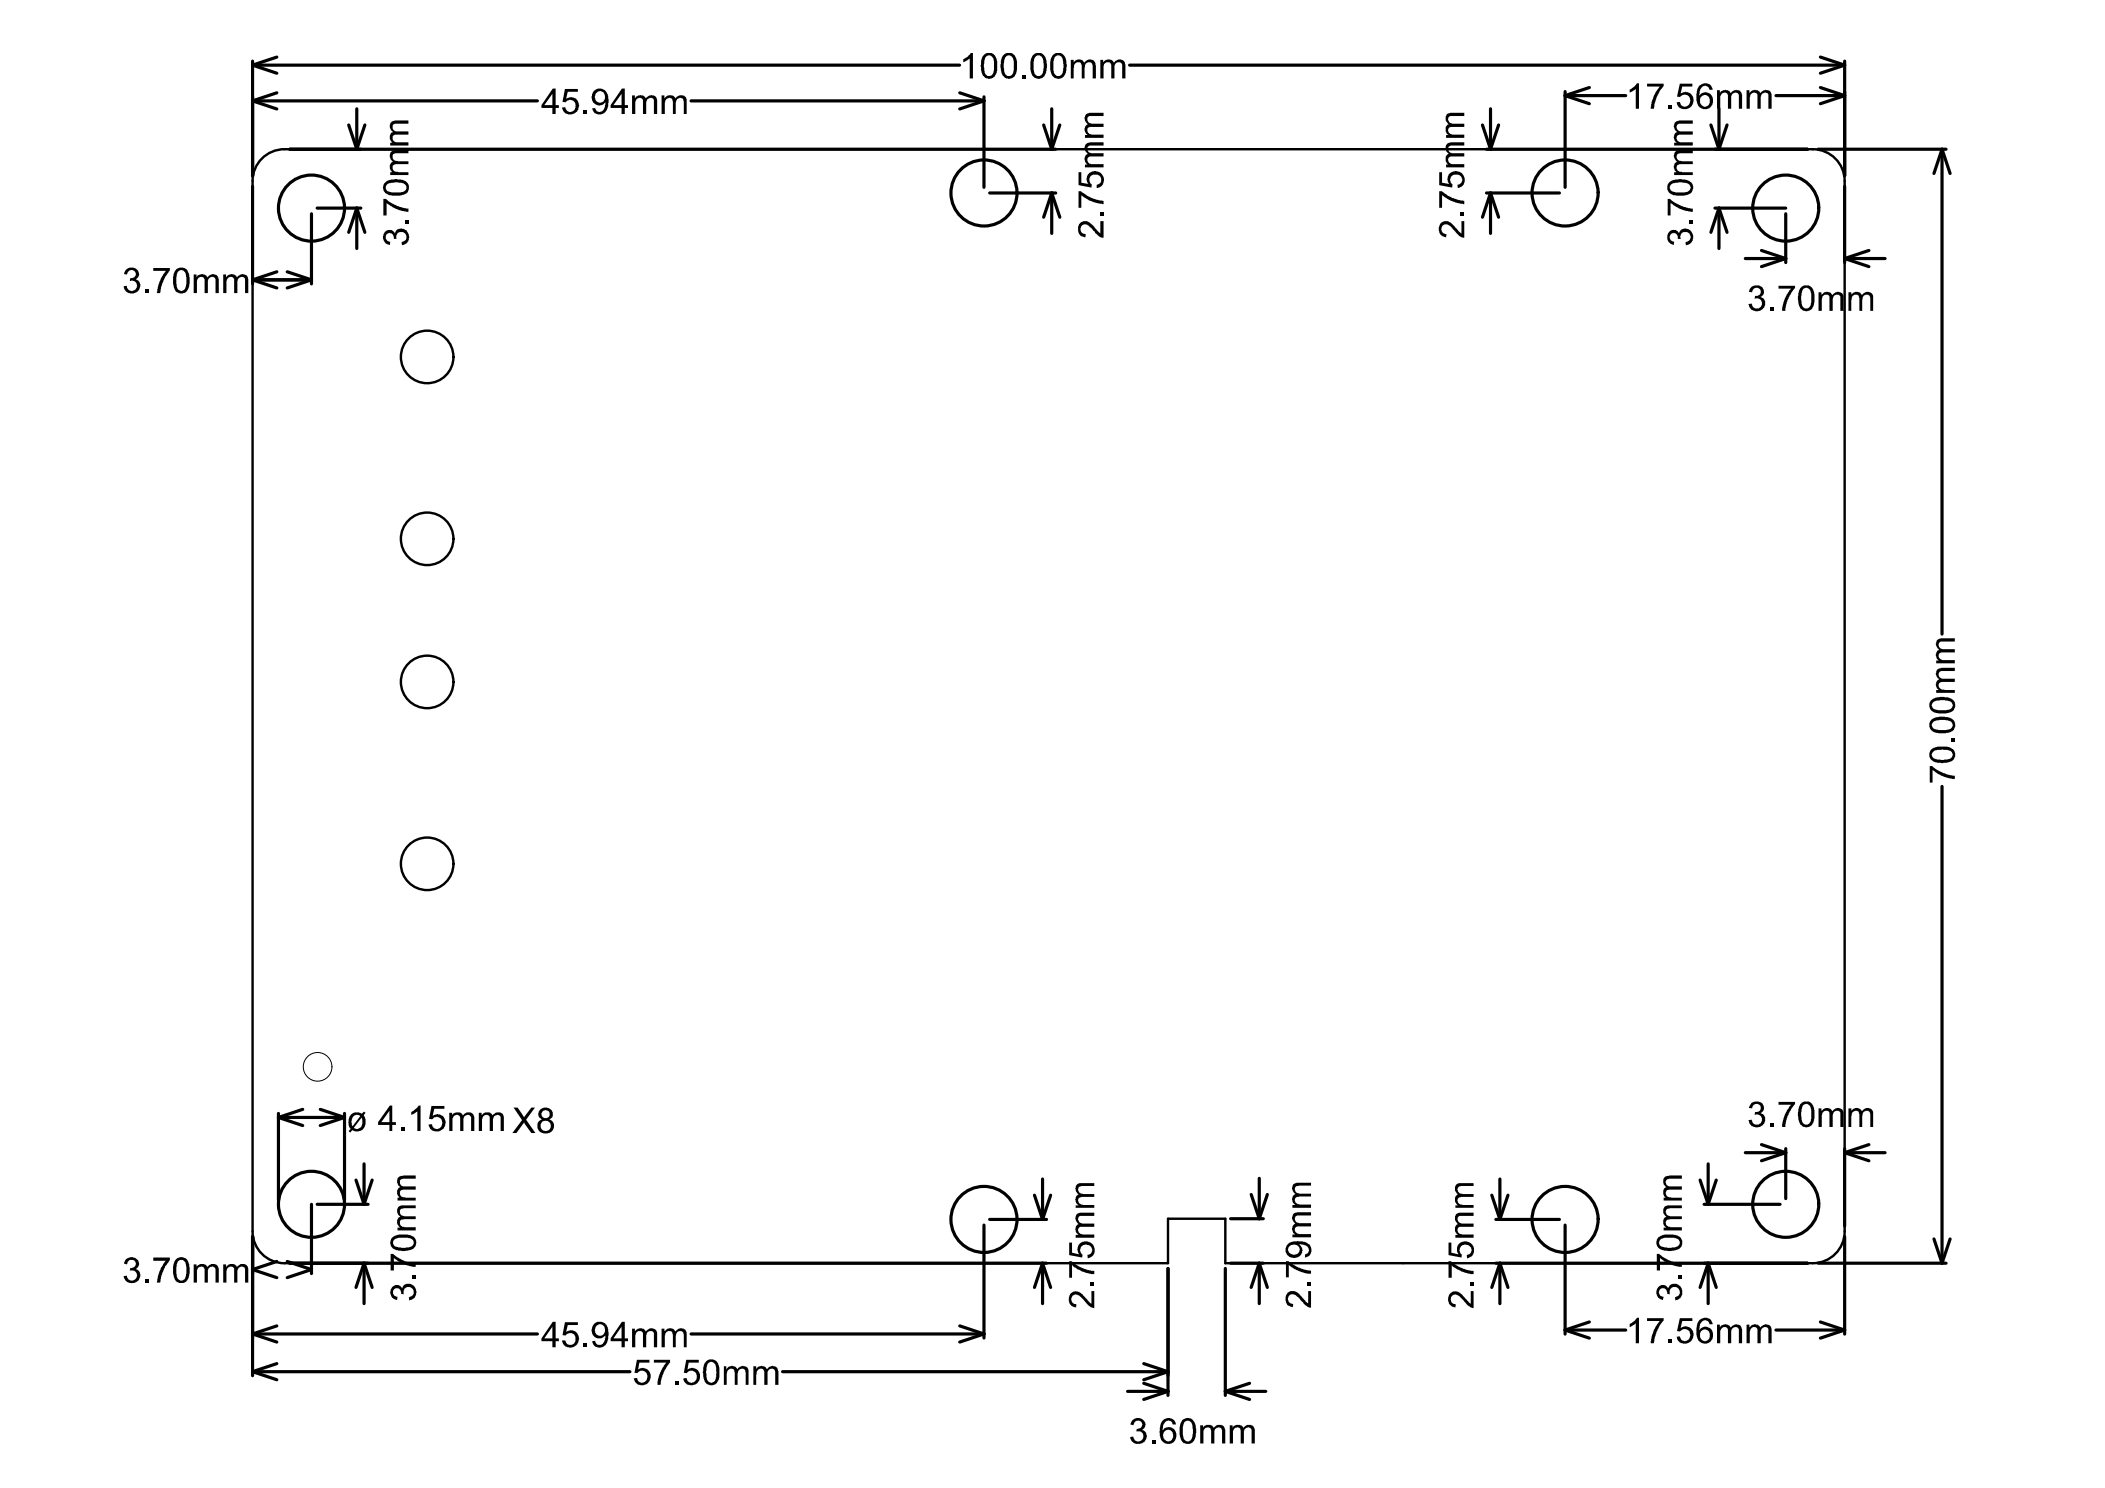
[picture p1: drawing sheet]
<svg xmlns="http://www.w3.org/2000/svg" width="297mm" height="210mm" viewBox="0 0 297 210" stroke-linecap="round" stroke-linejoin="round" font-family="sans-serif">
<g fill="none" stroke="#000" stroke-width=".34">
<path d="M255.8 21a4.5 4.5 0 0 1 4.5 4.5v148.2a4.5 4.5 0 0 1-4.5 4.5h-82.9v-6.3h-8.1v6.3h-124.7a4.5 4.5 0 0 1-4.5-4.5v-148.2a4.5 4.5 0 0 1 4.5-4.5h215.8"/>
<circle cx="60.3" cy="50.4" r="3.7"/>
<circle cx="60.3" cy="76" r="3.7"/>
<circle cx="60.3" cy="96.2" r="3.7"/>
<circle cx="60.3" cy="121.9" r="3.7"/>
</g>
<g fill="none" stroke="#000" stroke-width=".45">
<path d="M35.6 9.2l3.5 1.1M35.6 9.2h99.8M35.6 8.6v16.2M35.6 14.2l3.5 1.2M35.6 14.2h40.2M39.1 8l-3.5 1.2M39.1 13.1l-3.5 1.1M49.2 17.6l1.1 3.4M50.3 15.3v5.7M51.5 17.6l-1.2 3.4M97.5 14.2h41.4M135.4 13.1l3.5 1.1"/>
<path d="M138.9 14.2l-3.5 1.2M138.9 13.7v12.7M147.3 17.6l1.1 3.4M148.4 15.3v5.7M149.6 17.6l-1.2 3.4M159.4 9.2h100.9M209.2 17.6l1.1 3.4M210.3 15.3v5.7M211.5 17.6l-1.2 3.4M220.9 12.9v13.5M220.9 13.5l3.4 1.1M220.9 13.5h8.5"/>
<path d="M224.3 12.3l-3.4 1.2M241.4 17.6l1.2 3.4M242.6 15.3v5.7M243.7 17.6l-1.1 3.4M250.6 13.5h9.7M256.9 8l3.4 1.2M256.9 12.3l3.4 1.2M260.3 9.2l-3.4 1.1M260.3 8.6v16.2M260.3 13.5l-3.4 1.1M35.6 26.3v13.7M35.6 39.5l3.5 1.1"/>
<path d="M35.6 39.5h8.4M39.1 38.3l-3.5 1.2M40.5 38.3l3.5 1.2M40.9 21h108.1M44 30.2v9.8M44 39.5l-3.5 1.1M44.8 29.4h6.1M48.6 29.3a4.7 4.7 0 0 0-6.8-4.1 4.7 4.7 0 0 0-.6 7.9 4.7 4.7 0 0 0 7.4-3v-.8M50.3 29.4l1.2 3.4M50.3 29.4l-1.1 3.4M50.3 29.4v5.7M139.7 27.2h9.3"/>
<path d="M143.5 27.1a4.7 4.7 0 0 0-6.8-4 4.7 4.7 0 0 0-.6 7.9 4.7 4.7 0 0 0 7.3-3l.1-.8M148.4 27.2l1.2 3.4M148.4 27.2l-1.1 3.4M148.4 27.2v5.7M209.8 21h45.3M209.8 27.2h10.3M210.3 27.2l1.2 3.4M210.3 27.2l-1.1 3.4M210.3 27.2v5.7M225.5 27.1a4.7 4.7 0 0 0-6.8-4 4.7 4.7 0 0 0-.6 7.9 4.7 4.7 0 0 0 7.4-3v-.8M242 29.4h10M242.6 29.4l1.1 3.4"/>
<path d="M242.6 29.4l-1.2 3.4M242.6 29.4v5.7M246.3 36.5h5.7M248.6 35.3l3.4 1.2M252 36.5l-3.4 1.1M252 30.2v6.8M256.6 21h18M256.6 29.3a4.7 4.7 0 0 0-6.8-4.1 4.7 4.7 0 0 0-.5 7.9 4.7 4.7 0 0 0 7.3-3l.1-.8M260.3 26.3v10.7M260.3 36.5l3.4 1.1M260.3 36.5h5.7M263.7 35.3l-3.4 1.2"/>
<path d="M274 21l1.2 3.5M274 21l-1.1 3.5M274 21v68.4M274 110.9v67.3M39.3 157.6l3.4 1.2M39.3 157.6h9.3M39.3 157.1v12.2M42.7 156.5l-3.4 1.1M45.2 156.5l3.4 1.1M48.6 157.6l-3.4 1.2M48.6 157.1v12.2M35.6 174.4v19.7"/>
<path d="M39.1 177.9l-3.5 1.2 3.5 1.1M40.5 177.9l3.5 1.2-3.5 1.1M40.9 178.2h106.8M44 169.9v9.8M44.8 169.9h7.1M48.6 169.8a4.7 4.7 0 0 0-6.8-4 4.7 4.7 0 0 0-.6 7.9 4.7 4.7 0 0 0 7.4-3v-.9M50.2 166.5l1.2 3.4M51.4 178.2l1.1 3.4M51.4 178.2l-1.2 3.4M51.4 164.2v5.7M51.4 178.2v5.7M52.5 166.5l-1.1 3.4"/>
<path d="M138.9 172.8v15.9M139.7 172h8M143.5 171.9a4.7 4.7 0 0 0-6.8-4 4.7 4.7 0 0 0-.6 7.9 4.7 4.7 0 0 0 7.3-3l.1-.9M146 168.6l1.1 3.4M147.1 178.2l1.2 3.4M147.1 178.2l-1.1 3.4M147.1 166.3v5.7M147.1 178.2v5.7M148.3 168.6l-1.2 3.4M164.8 178.9v17.9M172.9 178.9v17.9M173.6 178.2h4.7"/>
<path d="M173.6 171.9h4.7M176.6 168.5l1.1 3.4M177.7 178.2l1.1 3.4M177.7 178.2l-1.1 3.4M177.7 166.2v5.7M177.7 178.2v5.7M178.8 168.5l-1.1 3.4M210.5 168.6l1.1 3.4M211.1 178.2h44M211.1 172h9M211.6 178.2l1.2 3.4M211.6 178.2l-1.1 3.4"/>
<path d="M211.6 166.3v5.7M211.6 178.2v5.7M212.8 168.6l-1.2 3.4M220.9 172.8v15.4M225.5 171.9a4.7 4.7 0 0 0-6.8-4 4.7 4.7 0 0 0-.6 7.9 4.7 4.7 0 0 0 7.4-3v-.9M239.9 166.5l1.1 3.4M240.5 169.9h10.7M241 164.2v5.7M241 178.2v5.7M241 178.2l-1.1 3.4M241 178.2l1.2 3.4M242.2 166.5l-1.2 3.4"/>
<path d="M246.3 162.6h5.7M248.6 161.5l3.4 1.1M252 162v7.1M252 162.6l-3.4 1.1M256.6 178.2h18M256.6 169.8a4.7 4.7 0 0 0-6.8-4 4.7 4.7 0 0 0-.5 7.9 4.7 4.7 0 0 0 7.3-3l.1-.9M260.3 162v11M260.3 174.4v13.8M260.3 162.6l3.4 1.1M260.3 162.6h5.7M263.7 161.5l-3.4 1.1M272.9 174.8l1.1 3.4"/>
<path d="M275.2 174.8l-1.2 3.4M35.6 188.2l3.5 1.1M35.6 188.2h40.2M35.6 193.5l3.5 1.1M35.6 193.5h53.3M39.1 187l-3.5 1.2M39.1 192.4l-3.5 1.1M97.5 188.2h41.4M110.4 193.5h54.4M135.4 187l3.5 1.2M138.9 188.2l-3.5 1.1M159.1 196.3h5.7"/>
<path d="M161.4 195.1l3.4 1.2M161.4 192.4l3.4 1.1M164.8 196.3l-3.4 1.1M164.8 193.5l-3.4 1.1M172.9 196.3h5.7M172.9 196.3l3.4 1.1M176.3 195.1l-3.4 1.2M220.9 187.6l3.4 1.2M220.9 187.6h8.5M224.3 186.5l-3.4 1.1M250.6 187.6h9.7M256.9 186.5l3.4 1.1"/>
<path d="M260.3 187.6l-3.4 1.2"/>
</g>
<g fill="#000">
<path d="M55.1 17.3l.6-.3h1.9v.5h-1.6a.55 .55 0 0 0-.6 .4 .55 .55 0 0 0 .4 .6h1.8v.5h-1.6a.54 .54 0 0 0-.6 .5 .54 .54 0 0 0 .5 .6h1.7v.4h-2.5v-.4h.3a.91 .91 0 0 1 .1-1.5 .98 .98 0 0 1-.4-1.3zM79.7 12.5h1.8v.4h-1.4l-.2 1h.2a1.12 1.12 0 0 1 1.3 .1 1.12 1.12 0 0 1 .2 1.3 1.18 1.18 0 0 1-1.2 .9 1.18 1.18 0 0 1-1.1-1l.5-.1a.74 .74 0 0 0 .9 .6 .74 .74 0 0 0 .5-.9 .75 .75 0 0 0-.6-.7 .75 .75 0 0 0-.8 .3h-.4zM82.3 15.6h.6v.5h-.6zM89.2 13.5h.4v.4v-.1a.86 .86 0 0 1 1.5 .1 .89 .89 0 0 1 1.5-.2l.1 .3v2.1h-.4v-1.7a.52 .52 0 0 0-.5-.6 .52 .52 0 0 0-.6 .5v1.8h-.5v-1.7a.52 .52 0 0 0-.5-.6 .52 .52 0 0 0-.5 .5l-.1 1.8h-.4zM93.4 13.5h.4v.4a.93 .93 0 0 1 1.6 0v-.1a.92 .92 0 0 1 1.4 .1l.1 2.2h-.4v-1.7a.55 .55 0 0 0-.5-.6 .55 .55 0 0 0-.6 .6v1.7h-.4v-1.8a.55 .55 0 0 0-.6-.5 .55 .55 0 0 0-.5 .6l-.1 1.7h-.4zM135.9 8.3l.6-.3 .5-.5h.3v3.6h-.5v-2.9l-.4 .4-.5 .2zM144.3 10.6h.4v.5h-.4zM153.2 16.1l.5-.2h2v.5h-1.6a.52 .52 0 0 0-.7 .4 .52 .52 0 0 0 .6 .6l1.7 .1v.4h-1.7a.52 .52 0 0 0-.6 .5 .52 .52 0 0 0 .6 .5l1.7 .1v.4h-2.6v-.4h.4a.87 .87 0 0 1 0-1.5h-.1a.92 .92 0 0 1-.2-1.4zM151.1 8.4h.4v.4a.88 .88 0 0 1 1.5 0 .83 .83 0 0 1 .9-.4 .83 .83 0 0 1 .7 .6v2.1h-.4v-1.7a.55 .55 0 0 0-.6-.6 .55 .55 0 0 0-.5 .7l-.1 1.6h-.4v-1.7a.55 .55 0 0 0-.5-.6 .55 .55 0 0 0-.5 .6l-.1 1.7h-.4zM155.3 8.4h.4v.4a.88 .88 0 0 1 1.5 0 .84 .84 0 0 1 1-.4 .84 .84 0 0 1 .6 .8v1.9h-.4v-1.7a.55 .55 0 0 0-.6-.6 .55 .55 0 0 0-.5 .7v1.6h-.5v-1.7a.55 .55 0 0 0-.6-.6 .55 .55 0 0 0-.5 .6v1.7h-.4zM204.2 16.1l.4-.2h2v.5h-1.6a.49 .49 0 0 0-.6 .2 .49 .49 0 0 0 .1 .6l.4 .3h1.7v.4h-1.6a.52 .52 0 0 0-.7 .5 .52 .52 0 0 0 .6 .5l1.7 .1v.4h-2.5v-.4h.3a.98 .98 0 0 1-.1-1.4l.2-.1a1 1 0 0 1-.3-1.4zM230 12.6l.7-.4 .3-.4h.3v3.5h-.5v-2.8l-.8 .6z"/>
<path d="M232.4 11.8h2.4v.3l-.6 .7-.5 1-.3 .9v.6h-.5l.2-1.1 .5-1.2 .6-.8h-1.8zM235.4 14.8h.6v.5h-.6zM236.3 17.3l.2-.2 .4-.1h2v.5h-1.7a.55 .55 0 0 0-.6 .5 .55 .55 0 0 0 .7 .5h1.6v.5h-1.7a.55 .55 0 0 0-.6 .6 .55 .55 0 0 0 .6 .5h1.7v.4h-2.7v-.4h.4a.88 .88 0 0 1 0-1.5 1.06 1.06 0 0 1-.3-1.3zM237 11.8h1.8v.4h-1.4l-.2 1 .1-.1a1.18 1.18 0 0 1 1.6 .7 1.18 1.18 0 0 1-.8 1.5 1.08 1.08 0 0 1-1.5-.9h.4a.71 .71 0 0 0 .8 .7 .71 .71 0 0 0 .7-.8 .76 .76 0 0 0-.4-.9 .76 .76 0 0 0-1 .3l-.5-.1zM242.3 12.7h.4v.4a.94 .94 0 0 1 1.5 0h.1a.88 .88 0 0 1 1.5 .1v2.1h-.4v-1.6a.52 .52 0 0 0-.4-.6 .52 .52 0 0 0-.7 .4v1.8h-.5v-1.7a.52 .52 0 0 0-.4-.5 .52 .52 0 0 0-.6 .4l-.1 1.8h-.4zM246.5 12.7h.4v.4a.88 .88 0 0 1 1.5 0 .89 .89 0 0 1 1.5-.1l.1 .3v2h-.5v-1.6a.52 .52 0 0 0-.4-.6 .52 .52 0 0 0-.6 .5v1.7h-.5v-1.7a.52 .52 0 0 0-.5-.6 .52 .52 0 0 0-.5 .6l-.1 1.7h-.4zM17.7 38.2a1.04 1.04 0 0 1 1.2-.4 1.04 1.04 0 0 1 .7 1.1l-.1 .2-.4 .3a.95 .95 0 0 1 .4 1.7l-.2 .1a1.17 1.17 0 0 1-1.8-.8l.4-.1a.74 .74 0 0 0 .7 .7 .74 .74 0 0 0 .7-.7 .74 .74 0 0 0-.8-.7h-.2l.1-.4a.6 .6 0 0 0 .8-.4 .6 .6 0 0 0-.5-.7 .6 .6 0 0 0-.7 .5l-.1 .1h-.4zM21.6 37.8h2.4l-.1 .5-.6 .7-.4 1-.3 1.3h-.5l.2-1 .5-1.2 .6-.9h-1.8zM27.3 38.7h.4v.4a.88 .88 0 0 1 1.6 0 .83 .83 0 0 1 .8-.4 .83 .83 0 0 1 .7 .5l.1 2.1h-.5v-1.6a.51 .51 0 0 0-.3-.6 .51 .51 0 0 0-.6 .2l-.2 .3v1.7h-.4v-1.7a.55 .55 0 0 0-.6-.5 .55 .55 0 0 0-.5 .6v1.6h-.5zM31.5 38.7h.4v.4h.1a.86 .86 0 0 1 1.4 0 .89 .89 0 0 1 1.5-.1l.1 .3v2h-.4v-1.6a.49 .49 0 0 0-.3-.6 .49 .49 0 0 0-.6 .1l-.2 .4v1.7h-.5v-1.7a.52 .52 0 0 0-.4-.5 .52 .52 0 0 0-.6 .5v1.7h-.5zM54.2 32.8a.9 .9 0 0 1 1.6 .1 .87 .87 0 0 1 1.4-.5 1.19 1.19 0 0 1 .5 1.3 1.19 1.19 0 0 1-1 .9v-.4a.72 .72 0 0 0 .7-.9 .72 .72 0 0 0-.9-.6 .72 .72 0 0 0-.5 1h-.4a.62 .62 0 0 0-.4-.8 .62 .62 0 0 0-.8 .3 .64 .64 0 0 0 .7 .9l-.1 .5a1.13 1.13 0 0 1-.8-1.8zM54.1 28.1h.4l.5 .4 1.1 .6 .7 .2 .8 .1v.5l-1.3-.2-.9-.4-.8-.7v1.8h-.5z"/>
<path d="M55.1 21.6l.3-.3 .5-.1h1.7v.4h-1.6a.51 .51 0 0 0-.6 .3 .51 .51 0 0 0 .1 .6l.3 .2 .4 .1h1.4v.4h-1.6a.52 .52 0 0 0-.6 .4 .52 .52 0 0 0 .4 .6l.4 .1h1.4v.4h-2.5v-.4h.3a.86 .86 0 0 1 .1-1.5 1.15 1.15 0 0 1-.4-1.2zM57.2 31.1h.4v.4h-.4zM152.2 31.7a1.14 1.14 0 0 1 1.9 0l1.2 1.3v-1.8h.4v2.3a1.65 1.65 0 0 1-1.3-.9l-.3-.3a1.28 1.28 0 0 0-1.3-.6 .7 .7 0 0 0-.3 .8 .7 .7 0 0 0 .7 .5v.5a1.2 1.2 0 0 1-1-1.8zM152.2 27h.3l1.1 .7 .8 .4 1.3 .2v.5l-1.1-.2-.8-.3-1.2-.8v1.8h-.4zM152.2 24.3h.4v1.5l1 .1h-.1a1.19 1.19 0 0 1 .5-1.7 1.19 1.19 0 0 1 1.6 .6 1.12 1.12 0 0 1-.8 1.7v-.4a.75 .75 0 0 0 .6-1 .75 .75 0 0 0-1-.5 .73 .73 0 0 0-.7 .6 .73 .73 0 0 0 .4 .8l-.1 .5-1.8-.4zM153.2 20.4l.2-.2 .4-.1h1.9v.4h-1.6a.52 .52 0 0 0-.7 .4 .52 .52 0 0 0 .5 .7h1.8v.5h-1.7a.55 .55 0 0 0-.6 .5 .55 .55 0 0 0 .7 .6h1.6v.4h-2.6v-.4h.4a.88 .88 0 0 1 0-1.5 .97 .97 0 0 1-.3-1.3zM155.2 29.9h.5v.6h-.5zM203.2 31.6a1.17 1.17 0 0 1 1.9 .2l1.1 1.2v-1.8h.4v2.3a2.25 2.25 0 0 1-1.5-1.1l-.1-.1a1.1 1.1 0 0 0-1.3-.5 .7 .7 0 0 0-.3 .8 .7 .7 0 0 0 .7 .4v.5a1.08 1.08 0 0 1-1.1-1.2zM203.1 27h.4l.8 .6 .7 .3 .8 .3 .8 .1v.5l-1.1-.2-.8-.3-1.2-.8v1.8h-.4zM203.1 24.3h.4v1.5l1 .1-.1-.1a1.14 1.14 0 0 1 .2-1.3 1.14 1.14 0 0 1 1.3-.3 1.18 1.18 0 0 1 .8 1.2 1.18 1.18 0 0 1-1 1.1v-.4a.74 .74 0 0 0 .6-.9 .74 .74 0 0 0-1-.6 .74 .74 0 0 0-.6 .6 .74 .74 0 0 0 .3 .8l-.1 .5-1.8-.4zM204.1 20.4l.2-.2 .4-.1h1.9v.4h-1.6a.55 .55 0 0 0-.7 .5 .55 .55 0 0 0 .6 .6h1.7v.5h-1.6a.55 .55 0 0 0-.7 .5 .55 .55 0 0 0 .7 .6h1.6v.4h-2.5v-.4h.3a.9 .9 0 0 1 .1-1.5 .98 .98 0 0 1-.4-1.3zM206.1 29.9h.5v.6h-.5z"/>
<path d="M235.4 32.8a.89 .89 0 0 1 1.5 .1 .98 .98 0 0 1 1-.7 .98 .98 0 0 1 .9 .8 1.18 1.18 0 0 1-.9 1.6l-.1-.4a.74 .74 0 0 0 .8-.8 .74 .74 0 0 0-.8-.7 .74 .74 0 0 0-.7 .8l.1 .2h-.4a.59 .59 0 0 0-.5-.8 .59 .59 0 0 0-.7 .6 .59 .59 0 0 0 .6 .6v.5l-.2-.1a1.19 1.19 0 0 1-.6-1.7zM235.3 28.1h.4l.6 .5 1.3 .6 1.3 .2v.5l-.9-.1-.9-.3-1.4-.9v1.8h-.4zM236.3 21.5l.3-.2 .5-.1h1.8v.4h-1.7a.55 .55 0 0 0-.6 .6 .55 .55 0 0 0 .7 .5l1.6 .1v.4h-1.8a.56 .56 0 0 0-.5 .6 .56 .56 0 0 0 .7 .4l1.6 .1v.4h-2.7v-.4h.4a.88 .88 0 0 1 0-1.5 1.02 1.02 0 0 1-.3-1.3zM238.4 31.1h.5v.4h-.5zM20.5 40.8h.5v.5h-.5zM247 40.7l.1-.1a.99 .99 0 0 1 1.3-.2 .99 .99 0 0 1 .3 1.3l-.2 .2a.96 .96 0 0 1 .6 .8 .96 .96 0 0 1-.4 .9 1.16 1.16 0 0 1-1.2 .3 1.16 1.16 0 0 1-.8-1l.5-.1a.72 .72 0 0 0 .9 .7 .72 .72 0 0 0 .5-.9 .72 .72 0 0 0-1-.5l.1-.4a.61 .61 0 0 0 .8-.4 .61 .61 0 0 0-.6-.7 .61 .61 0 0 0-.6 .6h-.5zM249.8 43.3h.5v.6h-.5zM251 40.3h2.3v.4l-.5 .5-.6 1.2-.3 1.1v.4h-.4l.2-1.2 .4-1.1 .6-.9h-1.7zM256.6 41.2h.4v.4a.87 .87 0 0 1 1.6 0 .84 .84 0 0 1 .9-.4 .84 .84 0 0 1 .7 .8v1.9h-.5v-1.7a.52 .52 0 0 0-.5-.6 .52 .52 0 0 0-.5 .5l-.1 1.8h-.4v-1.8a.51 .51 0 0 0-.3-.5 .51 .51 0 0 0-.7 .1l-.1 .4v1.8h-.5zM260.8 41.2h.4v.4a.83 .83 0 0 1 .8-.4 .83 .83 0 0 1 .7 .4 .85 .85 0 0 1 .9-.4 .85 .85 0 0 1 .7 .6v2.1h-.4v-1.7a.55 .55 0 0 0-.5-.6 .55 .55 0 0 0-.6 .6v1.7h-.4v-1.8a.55 .55 0 0 0-.6-.5 .55 .55 0 0 0-.5 .6l-.1 1.7h-.4zM273.3 94.5l.3-.2 .4-.1h1.8v.5h-1.6a.55 .55 0 0 0-.6 .5 .55 .55 0 0 0 .6 .5h1.6v.5h-1.7a.55 .55 0 0 0-.5 .6 .55 .55 0 0 0 .6 .5h1.6v.4h-2.6v-.4h.4a.88 .88 0 0 1 0-1.5 1.02 1.02 0 0 1-.3-1.3zM273.3 90.4l.2-.2 .3-.2h2v.5h-1.6a.51 .51 0 0 0-.6 .3 .51 .51 0 0 0 .2 .6l.3 .2h1.7v.4h-1.7a.52 .52 0 0 0-.6 .5 .52 .52 0 0 0 .5 .6h1.8v.5h-2.6v-.4h.4a.88 .88 0 0 1 0-1.6 .92 .92 0 0 1-.3-1.2z"/>
<path d="M272.3 108.1h.4l.6 .5 1 .5 .6 .2 .9 .1v.5l-.6-.1-1.1-.3-.7-.4-.7-.5v1.8h-.4zM275.3 104.1h.5v.5h-.5zM56.6 159h.5v.5h-.5zM58 156.9l.7-.5 .4-.4h.2v3.5h-.4v-2.7l-.4 .3-.4 .2zM60.9 156h1.8v.4h-1.4l-.2 1 .1-.1a1.14 1.14 0 0 1 1.4 .3 1.14 1.14 0 0 1 .1 1.4 1.16 1.16 0 0 1-1.3 .6 1.16 1.16 0 0 1-.9-1h.4a.71 .71 0 0 0 .8 .7 .71 .71 0 0 0 .7-.8 .76 .76 0 0 0-.4-.9 .76 .76 0 0 0-1 .3l-.5-.1zM63.4 157h.4v.3a.91 .91 0 0 1 1.5 .1 .83 .83 0 0 1 1-.5 .83 .83 0 0 1 .6 .9v1.7h-.4v-1.6a.53 .53 0 0 0-.2-.5 .53 .53 0 0 0-.6-.1 .76 .76 0 0 0-.3 .8v1.4h-.5v-1.6a.52 .52 0 0 0-.4-.6 .52 .52 0 0 0-.6 .4v1.8h-.5zM67.6 157h.4v.3a.97 .97 0 0 1 1.4-.1l.1 .2a.91 .91 0 0 1 1.5-.1l.1 2.2h-.5v-1.6a.53 .53 0 0 0-.3-.6 .53 .53 0 0 0-.7 .4v1.8h-.5v-1.6a.52 .52 0 0 0-.5-.6 .52 .52 0 0 0-.5 .5l-.1 1.7h-.4zM72.5 156.2h.5l1 1.4 1-1.4h.5l-1.3 1.7 1.4 1.9h-.6l-1-1.5-1.1 1.5h-.6l1.4-1.8zM247.1 155.7l.2-.1a1 1 0 0 1 1.2-.1 1 1 0 0 1 .3 1.3l-.3 .2a.96 .96 0 0 1 .6 .8 .96 .96 0 0 1-.4 .9 1.16 1.16 0 0 1-1.2 .3 1.16 1.16 0 0 1-.8-1l.5-.1a.72 .72 0 0 0 .9 .7 .72 .72 0 0 0 .5-.9 .72 .72 0 0 0-1-.4l.1-.4a.61 .61 0 0 0 .8-.5 .61 .61 0 0 0-.6-.7 .61 .61 0 0 0-.6 .7l-.5-.1zM249.8 158.5h.5v.5h-.5zM251 155.4h2.3v.4l-.5 .5-.6 1.2-.3 1.1v.4h-.4l.2-1.2 .4-1.1 .6-.9h-1.7zM256.6 156.4h.4v.4a.88 .88 0 0 1 1.6 0 .85 .85 0 0 1 .8-.5 .85 .85 0 0 1 .8 .6v2.1h-.5v-1.7a.52 .52 0 0 0-.5-.6 .52 .52 0 0 0-.5 .5l-.1 1.8h-.4v-1.7a.51 .51 0 0 0-.4-.6 .51 .51 0 0 0-.6 .3l-.1 .3v1.7h-.5z"/>
<path d="M260.8 156.4h.4v.4a.83 .83 0 0 1 .8-.5 .83 .83 0 0 1 .7 .5 .85 .85 0 0 1 .9-.5 .85 .85 0 0 1 .7 .6v2.1h-.4v-1.7a.55 .55 0 0 0-.5-.6 .55 .55 0 0 0-.6 .6v1.7h-.4v-1.7a.53 .53 0 0 0-.3-.6 .53 .53 0 0 0-.6 .2l-.2 .2-.1 .3v1.6h-.4zM17.7 177.7a1.11 1.11 0 0 1 1.1-.3 1.11 1.11 0 0 1 .8 .8 .7 .7 0 0 1-.5 .8h.1a.87 .87 0 0 1 .4 1.4 1.16 1.16 0 0 1-1.2 .6 1.16 1.16 0 0 1-.9-1h.4a.74 .74 0 0 0 .8 .7 .74 .74 0 0 0 .6-.9 .74 .74 0 0 0-.9-.6l-.1 .1 .1-.4a.62 .62 0 0 0 .7-.4 .62 .62 0 0 0-.3-.8 .72 .72 0 0 0-.9 .7l-.4-.2zM21.6 177.4h2.4v.4l-.7 .8-.4 1-.3 1.3h-.5l.2-1 .5-1.1 .6-1h-1.8zM27.3 178.4h.4v.3a.91 .91 0 0 1 1.6 .1 .84 .84 0 0 1 .9-.5 .84 .84 0 0 1 .7 .9v1.7h-.5v-1.6a.53 .53 0 0 0-.4-.6 .53 .53 0 0 0-.6 .4l-.1 1.8h-.4v-1.6a.51 .51 0 0 0-.3-.6 .51 .51 0 0 0-.6 .2l-.2 .3v1.7h-.5zM31.5 178.4h.4l.1 .3a.87 .87 0 0 1 1.4-.1v.2a.83 .83 0 0 1 1-.5 .83 .83 0 0 1 .6 .8v1.8h-.4v-1.6a.52 .52 0 0 0-.4-.6 .52 .52 0 0 0-.6 .5l-.1 1.7h-.5v-1.6a.52 .52 0 0 0-.4-.7 .52 .52 0 0 0-.6 .6v1.7h-.5zM55.1 176.9h.5l.9 .7 .7 .4 .8 .2h.7v.5l-1.4-.2-.9-.4-.8-.7v1.8h-.5zM56.2 170.3l.4-.3h2.1v.4h-1.6a.55 .55 0 0 0-.7 .5 .55 .55 0 0 0 .5 .6l1.8 .1v.4h-1.8a.49 .49 0 0 0-.5 .4 .49 .49 0 0 0 .3 .5l.4 .2h1.6v.5h-2.6v-.4l.3-.1a.86 .86 0 0 1 .1-1.5 1.07 1.07 0 0 1-.3-1.3zM56.1 166.2l.3-.3 .5-.1h1.8v.5h-1.7a.51 .51 0 0 0-.5 .2 .51 .51 0 0 0 .1 .6l.2 .3h1.9v.4h-1.7a.55 .55 0 0 0-.6 .5 .55 .55 0 0 0 .4 .6l1.9 .1v.4h-2.6v-.4h.3a.89 .89 0 0 1 0-1.5h.1a1.15 1.15 0 0 1-.4-1.3zM58.2 179.9h.5v.5h-.5zM150.9 177.9h.3l1 .7 .8 .4 .4 .2 1 .1v.4h-.4l-1.2-.3-.8-.4-.7-.5v1.7h-.4zM150.9 175.3h.4v1.4l.9 .2v-.1a1.13 1.13 0 0 1 .1-1.2 1.13 1.13 0 0 1 1.1-.5l.2 .1a1.19 1.19 0 0 1 .9 1.2 1.19 1.19 0 0 1-1 1.1l-.1-.4a.76 .76 0 0 0 .7-.9 .76 .76 0 0 0-.9-.6 .79 .79 0 0 0-.7 .5 .79 .79 0 0 0 .3 .9l-.1 .4-1.8-.3zM152 171.2l.4-.1h2v.4h-1.6a.52 .52 0 0 0-.7 .5 .52 .52 0 0 0 .5 .5l1.8 .1v.5h-1.7a.52 .52 0 0 0-.6 .5 .52 .52 0 0 0 .6 .5h1.7v.5h-2.6v-.4h.4a.88 .88 0 0 1 0-1.5 .94 .94 0 0 1-.2-1.5z"/>
<path d="M152 167.1l.3-.2h2.1v.4h-1.6a.55 .55 0 0 0-.7 .5 .55 .55 0 0 0 .7 .6h1.6v.4h-1.7a.55 .55 0 0 0-.6 .6 .55 .55 0 0 0 .7 .5l1.6 .1v.4h-2.6v-.4h.4a.92 .92 0 0 1 0-1.6 .99 .99 0 0 1-.2-1.3zM181.5 177.9h.4l1.3 .9 1.1 .4h.6l.1 .1v.4h-.5l-.9-.3-1-.4-.7-.6v1.8h-.4zM182.5 171.2l.5-.2h2v.5h-1.7a.55 .55 0 0 0-.6 .5 .55 .55 0 0 0 .6 .5h1.7v.5h-1.7a.52 .52 0 0 0-.6 .5 .52 .52 0 0 0 .5 .5l1.8 .1v.4h-2.6v-.4h.4h-.1a.86 .86 0 0 1 .1-1.5 .96 .96 0 0 1-.3-1.4zM182.5 167.1l.4-.3h2.1v.4h-1.7a.58 .58 0 0 0-.6 .6 .58 .58 0 0 0 .7 .6h1.6v.4h-1.7a.48 .48 0 0 0-.6 .4 .48 .48 0 0 0 .3 .6l.3 .1h1.7v.5h-2.6v-.4h.4a.92 .92 0 0 1 0-1.6 .97 .97 0 0 1-.3-1.3zM204.4 177.9h.3l1.1 .8 .7 .3 .5 .2 .9 .1v.4h-.6l-1-.3-1.1-.6-.3-.3v1.7h-.5zM204.4 175.3h.4v1.4l1 .2v-.1a1.15 1.15 0 0 1 .3-1.5 1.15 1.15 0 0 1 1.6 .2 1.17 1.17 0 0 1 .3 1.2 1.17 1.17 0 0 1-1 .8v-.5a.72 .72 0 0 0 .7-.8 .72 .72 0 0 0-.8-.6 .8 .8 0 0 0-.9 .5 .8 .8 0 0 0 .3 .9l-.1 .4-1.8-.3zM205.5 171.2l.4-.1h2v.4h-1.6a.51 .51 0 0 0-.6 .3 .51 .51 0 0 0 .3 .7l.2 .1h1.7v.5h-1.6a.51 .51 0 0 0-.6 .3 .51 .51 0 0 0 .3 .6l.3 .1h1.6v.5h-2.5v-.4h.3a.97 .97 0 0 1-.1-1.5h.2a1 1 0 0 1-.3-1.5zM205.5 167.1l.3-.2h2.1v.4h-1.6a.55 .55 0 0 0-.6 .5 .55 .55 0 0 0 .6 .6h1.6v.4h-1.6a.55 .55 0 0 0-.6 .6 .55 .55 0 0 0 .6 .5l1.6 .1v.4h-2.5v-.4h.3a.84 .84 0 0 1 .1-1.5 .98 .98 0 0 1-.3-1.4zM233.8 176.9h.3l.5 .4 1.3 .7 .7 .2h.7v.5l-.7-.1-1-.3-.7-.3-.7-.6v1.8h-.4zM234.9 170.2l.4-.2h2v.4h-1.6a.55 .55 0 0 0-.6 .3 .55 .55 0 0 0 .1 .6l.5 .3h1.6v.4h-1.7a.58 .58 0 0 0-.6 .5 .79 .79 0 0 0 .9 .6h1.4v.5h-2.5v-.4h.3a.91 .91 0 0 1-.1-1.5l.2-.1a.98 .98 0 0 1-.3-1.4zM234.9 166l.7-.2h1.7v.5h-1.6a.54 .54 0 0 0-.6 .3 .54 .54 0 0 0 .3 .7l1.9 .1v.4h-1.7a.55 .55 0 0 0-.6 .6 .55 .55 0 0 0 .7 .5l1.6 .1v.4h-2.5v-.4h.3a.93 .93 0 0 1-.1-1.5h.2a.98 .98 0 0 1-.3-1.5zM236.8 179.9h.5v.5h-.5z"/>
<path d="M20.5 180.5h.5v.4h-.5zM55.2 181.7h.1a.86 .86 0 0 1 1.5 0 .95 .95 0 0 1 .8-.6 .95 .95 0 0 1 .9 .4 1.22 1.22 0 0 1-.7 1.9l-.1-.4a.71 .71 0 0 0 .6-.9 .71 .71 0 0 0-.9-.5 .71 .71 0 0 0-.4 1l-.4-.1a.59 .59 0 0 0-.3-.7 .59 .59 0 0 0-.8 .3 .6 .6 0 0 0 .6 .8l-.1 .5a1.11 1.11 0 0 1-.8-1.7zM79.7 186.5h1.8v.4h-1.4l-.2 1v-.1a1.19 1.19 0 0 1 1.7 .5 1.19 1.19 0 0 1-.5 1.6 1.14 1.14 0 0 1-1.8-.8h.5a.75 .75 0 0 0 .9 .6 .75 .75 0 0 0 .5-1 .74 .74 0 0 0-.6-.6 .74 .74 0 0 0-.8 .3l-.4-.1zM82.3 189.5h.6v.6h-.6zM89.9 191.8h1.7v.4h-1.4l-.2 1 .1-.1a1.18 1.18 0 0 1 1.4 .3 1.18 1.18 0 0 1 .1 1.4 1.22 1.22 0 0 1-1.2 .6 1.22 1.22 0 0 1-1-.9l.5-.1a.74 .74 0 0 0 .8 .7 .74 .74 0 0 0 .7-.8 .79 .79 0 0 0-.5-.9 .79 .79 0 0 0-1 .3l-.4-.1zM89.2 187.4h.4v.4a.87 .87 0 0 1 1.5 0h.1a.83 .83 0 0 1 .9-.4 .83 .83 0 0 1 .6 .8v1.9h-.4v-1.7a.52 .52 0 0 0-.5-.6 .52 .52 0 0 0-.6 .5v1.8h-.5v-1.8a.52 .52 0 0 0-.4-.5 .52 .52 0 0 0-.6 .4l-.1 1.9h-.4zM92.3 191.8h2.3v.4l-1 1.4-.2 .8-.2 1h-.4l.1-1.1 .6-1.3 .5-.8h-1.7zM95.2 194.8h.6v.6h-.6zM93.4 187.4h.4v.4a.88 .88 0 0 1 1.5 0 .84 .84 0 0 1 1-.4 .84 .84 0 0 1 .6 .8v1.9h-.4v-1.7a.58 .58 0 0 0-.6-.6 .58 .58 0 0 0-.5 .7v1.6h-.4l-.1-1.9a.48 .48 0 0 0-.4-.5 .48 .48 0 0 0-.5 .3l-.2 .4v1.7h-.4zM96.8 191.8h1.8v.4h-1.4l-.2 1 .1-.1a1.16 1.16 0 0 1 1.5 .4 1.16 1.16 0 0 1-.1 1.5 1.14 1.14 0 0 1-1.2 .4 1.14 1.14 0 0 1-.9-1h.5a.74 .74 0 0 0 1 .6 .74 .74 0 0 0 .4-1.1 .74 .74 0 0 0-.6-.6 .74 .74 0 0 0-.8 .4l-.4-.1zM102.1 192.7h.4v.4a.93 .93 0 0 1 1.6 0 .82 .82 0 0 1 .9-.4 .82 .82 0 0 1 .6 .9v1.8h-.4v-1.7a.55 .55 0 0 0-.5-.6 .55 .55 0 0 0-.6 .5v1.8h-.4v-1.8a.55 .55 0 0 0-.6-.5 .55 .55 0 0 0-.5 .6l-.1 1.7h-.4zM106.3 192.7h.4v.4a.88 .88 0 0 1 1.5 0 .82 .82 0 0 1 .8-.4 .82 .82 0 0 1 .7 .4l.1 .3v2h-.4v-1.7a.55 .55 0 0 0-.6-.6 .55 .55 0 0 0-.5 .7v1.6h-.4v-1.8a.55 .55 0 0 0-.6-.5 .55 .55 0 0 0-.5 .6l-.1 1.7h-.4z"/>
<path d="M151.1 182.4a1.25 1.25 0 0 1 1.8 .4l.7 .8 .4 .3v-1.8h.4v2.4a2.58 2.58 0 0 1-1.5-1.2l-.2-.1a1.24 1.24 0 0 0-.9-.6h-.1a.69 .69 0 0 0-.5 .8 .69 .69 0 0 0 .7 .6l-.1 .5v-.1a1.15 1.15 0 0 1-.8-1.9zM153.9 180.9h.5v.5h-.5zM181.7 182.4a1.42 1.42 0 0 1 2 .5l.5 .7 .4 .2v-1.7h.4v2.4h-.1a3.1 3.1 0 0 1-1.6-1.3 1.4 1.4 0 0 0-1.2-.6 .72 .72 0 0 0-.3 .8 .72 .72 0 0 0 .7 .6l-.1 .4v-.1a1.12 1.12 0 0 1-.9-1.7zM184.5 180.9h.5v.5h-.5zM204.5 182.6a1.17 1.17 0 0 1 2 .2l.8 .9 .2 .2v-1.8h.4v2.4h-.3l-.5-.3-.9-1a.87 .87 0 0 0-1.5-.2v.1a.71 .71 0 0 0 .7 .9v.4a1.16 1.16 0 0 1-.9-1.8zM207.4 180.9h.5v.5h-.5zM230 186.7h.1a1.42 1.42 0 0 0 .8-.8h.4v3.6h-.5v-2.8l-.8 .5zM234 181.6a.84 .84 0 0 1 1.4 .1 .98 .98 0 0 1 .9-.6 .98 .98 0 0 1 .9 .5 1.16 1.16 0 0 1-.8 1.8v-.4a.73 .73 0 0 0 .6-.9 .73 .73 0 0 0-.8-.6 .73 .73 0 0 0-.6 1v.1l-.3-.1-.1-.2a.57 .57 0 0 0-.8-.5 .57 .57 0 0 0-.2 .9l.1 .1 .5 .1-.2 .5a1.1 1.1 0 0 1-.6-1.8zM232.4 185.9h2.4v.4l-.6 .6-.5 1-.3 1v.6h-.5l.2-1.2 .5-1.2 .6-.8h-1.8zM235.4 189h.6v.5h-.6zM237 185.9h1.8v.4h-1.4l-.2 1h.1a1.19 1.19 0 0 1 1.6 .6 1.19 1.19 0 0 1-.8 1.6 1.09 1.09 0 0 1-1.5-.9l.4-.1a.75 .75 0 0 0 1 .6 .75 .75 0 0 0 .5-1 .74 .74 0 0 0-.6-.6 .74 .74 0 0 0-.8 .3h-.5zM242.3 186.9h.4v.4v-.1a.86 .86 0 0 1 1.5 .1 .85 .85 0 0 1 1.5-.1l.1 .3v2h-.4v-1.7a.51 .51 0 0 0-.3-.5 .51 .51 0 0 0-.6 .1l-.2 .3v1.8h-.5v-1.7a.5 .5 0 0 0-.4-.6 .5 .5 0 0 0-.5 .3l-.2 .2v1.8h-.4z"/>
<path d="M246.5 186.9h.4v.4v-.1a.86 .86 0 0 1 1.5 .1 .89 .89 0 0 1 1.5-.2l.1 .3v2.1h-.5v-1.7a.52 .52 0 0 0-.4-.6 .52 .52 0 0 0-.6 .5v1.8h-.5v-1.7a.52 .52 0 0 0-.5-.6 .52 .52 0 0 0-.5 .6l-.1 1.7h-.4zM159.7 200.4h.1a1.04 1.04 0 0 1 1.2-.3 1.04 1.04 0 0 1 .6 1 .62 .62 0 0 1-.5 .6h.1a.96 .96 0 0 1 .6 1 .96 .96 0 0 1-.7 .9 1.09 1.09 0 0 1-1.6-.9h.4a.74 .74 0 0 0 .9 .6 .74 .74 0 0 0 .5-1 .79 .79 0 0 0-1-.4l.1-.3a.61 .61 0 0 0 .7-.4 .61 .61 0 0 0-.3-.8 .64 .64 0 0 0-.9 .7l-.4-.2zM162.5 203.1h.5v.5h-.5zM169.4 201.1h.4v.2a.97 .97 0 0 1 1.4 0v.2a.91 .91 0 0 1 1.6-.1l.1 .3v1.9h-.5v-1.6a.56 .56 0 0 0-.5-.7 .56 .56 0 0 0-.5 .8v1.5h-.5v-1.6a.55 .55 0 0 0-.5-.7 .55 .55 0 0 0-.6 .6v1.7h-.4zM173.5 201.1h.4v.3a.91 .91 0 0 1 1.6 .1 .84 .84 0 0 1 .9-.5 .84 .84 0 0 1 .7 .9v1.7h-.5v-1.6a.53 .53 0 0 0-.4-.6 .53 .53 0 0 0-.6 .4l-.1 1.8h-.4v-1.6a.51 .51 0 0 0-.3-.6 .51 .51 0 0 0-.6 .2l-.2 .3v1.7h-.5z"/>
<path d="M77.9 13.2l-1.1 1.6h1.1zM78 12.5h.4v2.3h.5v.4h-.5v.9h-.5v-.9h-1.5v-.4z"/>
<path d="M84.1 13.1a.82 .82 0 0 0 0 1 .82 .82 0 0 0 .9 .3h.1a.88 .88 0 0 0 .3-.9 .88 .88 0 0 0-.8-.7zM83.9 12.7a1.22 1.22 0 0 1 1.3-.1 1.22 1.22 0 0 1 .6 1.3v.7a1.39 1.39 0 0 1-1.2 1.5 .96 .96 0 0 1-1.1-.8h.5a.67 .67 0 0 0 .7 .5 .67 .67 0 0 0 .6-.7l.1-.7a1.06 1.06 0 0 1-1.4 .3 1.06 1.06 0 0 1-.5-1.3l.2-.4z"/>
<path d="M87.7 13.2l-1.1 1.6h1.1zM87.8 12.5h.4v2.3h.4v.4h-.4v.9h-.5v-.9h-1.5v-.4z"/>
<path d="M139.1 8l-.2 .6-.1 .8a1.66 1.66 0 0 0 .4 1.2 .68 .68 0 0 0 .7 0 .68 .68 0 0 0 .4-.7v-.6a1.58 1.58 0 0 0-.4-1.4 .62 .62 0 0 0-.8 .1zM138.7 7.9a1.08 1.08 0 0 1 1.2-.4 1.08 1.08 0 0 1 .8 1.1v.9a1.57 1.57 0 0 1-.7 1.5 1.08 1.08 0 0 1-1.5-1l-.1-.8v-.6z"/>
<path d="M141.9 8l-.2 .6-.1 .8a1.66 1.66 0 0 0 .4 1.2 .68 .68 0 0 0 .7 0 .68 .68 0 0 0 .4-.7v-.6a1.58 1.58 0 0 0-.4-1.4 .64 .64 0 0 0-.8 .1zM141.5 7.8a1.11 1.11 0 0 1 1.2-.3 1.11 1.11 0 0 1 .8 1.1v1a1.66 1.66 0 0 1-.3 1.2h-.1a1.15 1.15 0 0 1-1.2 .2 1.15 1.15 0 0 1-.7-1.1v-1.3z"/>
<path d="M146.1 8l-.2 .7v.7a1.4 1.4 0 0 0 .4 1.3 .78 .78 0 0 0 .9-1l.1-.6a1.66 1.66 0 0 0-.4-1.1 .56 .56 0 0 0-.8 0zM145.7 7.9a1.08 1.08 0 0 1 1.2-.4 1.08 1.08 0 0 1 .7 1l.1 .4a2.32 2.32 0 0 1-.5 2.1 1.12 1.12 0 0 1-1.2 0 1.12 1.12 0 0 1-.5-1.1l-.1-.8a1.92 1.92 0 0 1 .3-1.2z"/>
<path d="M148.8 8l-.1 .6v.8a1.15 1.15 0 0 0 .5 1.3 .84 .84 0 0 0 .8-1.1l.1-.5a1.66 1.66 0 0 0-.4-1.1 .62 .62 0 0 0-.9 0zM148.5 7.9a1.14 1.14 0 0 1 1.3-.3 1.14 1.14 0 0 1 .7 1.1v.8a1.32 1.32 0 0 1-1.3 1.6 1.44 1.44 0 0 1-1-1.6v-.4a1.92 1.92 0 0 1 .3-1.2z"/>
<path d="M239.7 12.1a1.13 1.13 0 0 1 1.9 .2l.1 .4h-.5a.61 .61 0 0 0-.5-.6 .61 .61 0 0 0-.7 .4l-.2 .4v.6a1.09 1.09 0 0 1 1.4-.3 1.09 1.09 0 0 1 .5 1.4l-.1 .2a1.13 1.13 0 0 1-1.3 .6 1.13 1.13 0 0 1-.9-1.1v-.6a2.34 2.34 0 0 1 .3-1.4zM240 13.7v.2a.74 .74 0 0 0 .2 1 .74 .74 0 0 0 1-.2v-.1a.77 .77 0 0 0-.1-.9 .77 .77 0 0 0-.9-.2z"/>
<path d="M25.1 38.4l-.2 .7v.6a1.37 1.37 0 0 0 .4 1.2 .7 .7 0 0 0 .7-.1 .7 .7 0 0 0 .2-.7l.1-.6a1.84 1.84 0 0 0-.5-1.3 .84 .84 0 0 0-.7 .2zM24.7 38.2h.1a1.11 1.11 0 0 1 1.1-.4 1.11 1.11 0 0 1 .8 1l.1 1.1a1.77 1.77 0 0 1-.8 1.4 1.12 1.12 0 0 1-1.5-1.1l-.1-1.1z"/>
<path d="M54.6 26.1a.66 .66 0 0 0-.1 .7 .66 .66 0 0 0 .7 .3h.7a1.56 1.56 0 0 0 1.4-.4 .78 .78 0 0 0-1-.9l-.5-.1a1.66 1.66 0 0 0-1.2 .4zM54.2 25.8h.1a2.43 2.43 0 0 1 2.4-.4h.1a1.09 1.09 0 0 1 .9 1.2 1.09 1.09 0 0 1-1.1 .9l-.9 .1a1.7 1.7 0 0 1-1.4-.4 1.13 1.13 0 0 1-.1-1.4z"/>
<path d="M235.7 26.2a.66 .66 0 0 0 .7 .9h1.3a.8 .8 0 0 0 .9-.7 1.21 1.21 0 0 0-1.3-.7h-.4a1.34 1.34 0 0 0-1.2 .4zM235.4 25.9l.3-.4 .4-.1 .8-.1h.4a1.7 1.7 0 0 1 1.5 .6 1.11 1.11 0 0 1-.9 1.6l-1 .1a1.49 1.49 0 0 1-1.6-.7v-.7z"/>
<path d="M254.4 40.8l-.2 .5v.9a1.66 1.66 0 0 0 .3 1.1 .68 .68 0 0 0 .8 .1 .68 .68 0 0 0 .3-.7v-.6a1.58 1.58 0 0 0-.4-1.4 .64 .64 0 0 0-.8 .1zM254 40.6a1.11 1.11 0 0 1 1.3-.3 1.11 1.11 0 0 1 .7 1.1v1a1.66 1.66 0 0 1-.3 1.2h-.1a1.07 1.07 0 0 1-1.2 .2 1.07 1.07 0 0 1-.6-1l-.1-1 .1-.7z"/>
<path d="M272.7 99.2a.72 .72 0 0 0 .7 .9l.8 .1a1.23 1.23 0 0 0 1.3-.5 .74 .74 0 0 0-.9-.9h-.6a1.9 1.9 0 0 0-1.3 .4zM272.4 98.9a1.94 1.94 0 0 1 1.7-.6h.2a1.65 1.65 0 0 1 1.5 .8 1.1 1.1 0 0 1-1.1 1.5h-1a1.4 1.4 0 0 1-1.4-.9v-.5z"/>
<path d="M272.7 106.1a.72 .72 0 0 0 .7 1l.9 .1a1.32 1.32 0 0 0 1.1-.5 .61 .61 0 0 0 0-.6 .61 .61 0 0 0-.6-.3l-.7-.1-.3 .1a1.38 1.38 0 0 0-1.1 .3zM272.4 105.9l.3-.4 .5-.1 .9-.1a1.93 1.93 0 0 1 1.6 .5 1.11 1.11 0 0 1-.9 1.7l-.6 .2-.5-.1a1.92 1.92 0 0 1-1.3-.5v-.1a1.19 1.19 0 0 1 0-1.1z"/>
<path d="M272.7 102a.72 .72 0 0 0 .7 .9l.8 .1a1.23 1.23 0 0 0 1.3-.5 .74 .74 0 0 0-.9-.9h-.6a1.49 1.49 0 0 0-1.3 .4zM272.6 101.4l.7-.2 1-.1a1.71 1.71 0 0 1 1.5 .6 1.13 1.13 0 0 1-1 1.7h-1a1.58 1.58 0 0 1-1.5-.7v-.1a1.13 1.13 0 0 1 .3-1.2z"/>
<path d="M49.5 157.2a1.44 1.44 0 0 1 1.6-.1l.3-.3 .2 .2-.3 .3 .1 .1a1.49 1.49 0 0 1-.6 2.1 1.33 1.33 0 0 1-1.1-.1l-.3 .4-.2-.3 .3-.2-.1-.2a1.78 1.78 0 0 1 .1-1.9zM49.8 157.5v.2a1.13 1.13 0 0 0 0 1.2l1-1.5a.76 .76 0 0 0-1 .1zM51 157.7l-1.1 1.4a.82 .82 0 0 0 1-.1 .82 .82 0 0 0 .2-.9z"/>
<path d="M55 156.7l-1.2 1.6h1.2zM55 156h.4v2.3h.5v.4h-.5v.8h-.4v-.8h-1.6v-.4z"/>
<path d="M76.4 157.2a.6 .6 0 0 0 1.2 0 .6 .6 0 0 0-1.2 0zM76.3 158.8a.75 .75 0 0 0 1.5 0 .75 .75 0 0 0-1.5 0zM76.1 156.6a1.01 1.01 0 0 1 1.4-.3 1.01 1.01 0 0 1 .3 1.4l-.3 .2a1.03 1.03 0 0 1 .6 1.3 1.03 1.03 0 0 1-1.2 .7h-.1a1.03 1.03 0 0 1-1-.9 1.03 1.03 0 0 1 .7-1.1 .77 .77 0 0 1-.4-1.3z"/>
<path d="M254.4 156l-.2 .5v1a1.35 1.35 0 0 0 .5 1.1 .82 .82 0 0 0 .9-.9v-.5a1.52 1.52 0 0 0-.5-1.5h-.4zM254 155.7a1.11 1.11 0 0 1 1.3-.3 1.11 1.11 0 0 1 .7 1.1v1.1a1.66 1.66 0 0 1-.3 1.1h-.1a1.07 1.07 0 0 1-1.1 .2 1.07 1.07 0 0 1-.7-.9l-.1-1.1 .1-.7z"/>
<path d="M25.1 177.9l-.2 .4v1.1a1.24 1.24 0 0 0 .6 1.2 .78 .78 0 0 0 .7-.6l.1-.9a1.58 1.58 0 0 0-.3-1.1 .59 .59 0 0 0-.9-.1zM24.8 177.6l.2-.1a1.14 1.14 0 0 1 1.7 1.1l.1 1-.2 .6a1.05 1.05 0 0 1-1.1 .8 1.05 1.05 0 0 1-1-1l-.1-.3v-.7a2.63 2.63 0 0 1 .4-1.4z"/>
<path d="M55.5 175a.75 .75 0 0 0 .9 1h.7a1.66 1.66 0 0 0 1.1-.3 .62 .62 0 0 0 .1-.7 .62 .62 0 0 0-.7-.3l-.6-.1a1.62 1.62 0 0 0-1.5 .4zM55.2 174.7l.4-.3 .4-.2 1.1-.1a1.68 1.68 0 0 1 1.4 .6l.2 .1a1.08 1.08 0 0 1-1.1 1.6l-.4 .1-.6-.1a1.31 1.31 0 0 1-1.5-.8v-.4z"/>
<path d="M181.8 176a.81 .81 0 0 0 .5 1 .81 .81 0 0 0 1-.5 .74 .74 0 0 0-.2-.8 .74 .74 0 0 0-.8-.1l-.2 .1zM181.6 175.6a2.13 2.13 0 0 1 2-.5 1.29 1.29 0 0 1 1.5 1.5 1.02 1.02 0 0 1-1 .8v-.5a.66 .66 0 0 0 .6-.7 .66 .66 0 0 0-.7-.6l-.7-.1v.1a1.06 1.06 0 0 1 .4 1.3 1.06 1.06 0 0 1-1.2 .5 1.18 1.18 0 0 1-.9-1.8z"/>
<path d="M234.3 174.8a.62 .62 0 0 0-.1 .8 .62 .62 0 0 0 .6 .3l.9 .1a1.9 1.9 0 0 0 1.2-.4 .71 .71 0 0 0-.7-1h-1.3zM234 174.6l.2-.2 .7-.3h.9a1.32 1.32 0 0 1 1.6 1.1 1.16 1.16 0 0 1-1.2 1.2h-1a1.22 1.22 0 0 1-1.5-1.2z"/>
<path d="M77.9 187.1l-1.1 1.7h1.1zM78 186.5h.4v2.3h.5v.4h-.5v.9h-.5v-.9h-1.5v-.4z"/>
<path d="M84.1 187.1a.86 .86 0 0 0 .6 1.4v-.1a.7 .7 0 0 0 .6-1v-.1a.68 .68 0 0 0-.6-.5 .68 .68 0 0 0-.6 .3zM83.8 186.7a1.2 1.2 0 0 1 1.4-.1 1.2 1.2 0 0 1 .6 1.2v.8a1.27 1.27 0 0 1-1.7 1.4 .87 .87 0 0 1-.6-.8l.5-.1a.63 .63 0 0 0 .6 .6 .63 .63 0 0 0 .7-.5l.1-.5v-.4v.1a1.07 1.07 0 0 1-1.4 .3 1.07 1.07 0 0 1-.5-1.4z"/>
<path d="M87.7 187.1l-1.1 1.7h1.1zM87.8 186.5h.4v2.3h.4v.4h-.4v.9h-.5v-.9h-1.5v-.4z"/>
<path d="M99.9 192.4l-.2 .5v.9a.97 .97 0 0 0 .7 1.3l.1-.1a1.02 1.02 0 0 0 .6-1.2v-.4a1 1 0 0 0-.7-1.3l-.3 .1zM99.5 192.2a1.03 1.03 0 0 1 1.1-.4 1.03 1.03 0 0 1 .8 .8l.1 .3v.7a1.93 1.93 0 0 1-.5 1.6 1.11 1.11 0 0 1-1.7-.9l-.1-.8 .1-.9z"/>
<path d="M239.7 186.3a1.11 1.11 0 0 1 2 .3v.2h-.5a.64 .64 0 0 0-.6-.6 .64 .64 0 0 0-.6 .5l-.2 1v-.1a1.08 1.08 0 0 1 1.5-.3 1.08 1.08 0 0 1 .4 1.4v.1a1.15 1.15 0 0 1-1.3 .7 1.15 1.15 0 0 1-1-1.1v-.6a2.44 2.44 0 0 1 .3-1.4zM240 187.9a.8 .8 0 0 0 0 1 .8 .8 0 0 0 1 .2 .85 .85 0 0 0 .3-1 .85 .85 0 0 0-.9-.6z"/>
<path d="M164 200.4a1.11 1.11 0 0 1 1.1-.3 1.11 1.11 0 0 1 .8 .8h-.4a.63 .63 0 0 0-.6-.5 .63 .63 0 0 0-.7 .5l-.1 .6v.3v-.1a1.08 1.08 0 0 1 1.4-.2 1.08 1.08 0 0 1 .4 1.4v.1a1.13 1.13 0 0 1-1.3 .7 1.13 1.13 0 0 1-.9-1.1v-.7a2.34 2.34 0 0 1 .3-1.5zM164.2 202a.86 .86 0 0 0 .8 1.3 .85 .85 0 0 0 .6-.9 .85 .85 0 0 0-.9-.7z"/>
<path d="M167.1 200.7l-.2 .5v.8a1.22 1.22 0 0 0 .5 1.3 .72 .72 0 0 0 .9-.8v-.8a1.58 1.58 0 0 0-.4-1.2l-.1-.1a.7 .7 0 0 0-.7 .3zM166.8 200.4l.2-.2a1.07 1.07 0 0 1 1.7 .9l.1 .4-.1 .8a1.4 1.4 0 0 1-.5 1.2 1.09 1.09 0 0 1-1.7-.9v-.9a1.58 1.58 0 0 1 .2-1.2z"/>
</g>
<circle cx="44.8" cy="150.5" r="2.02" fill="none" stroke="#000" stroke-width=".14"/>
</svg>
